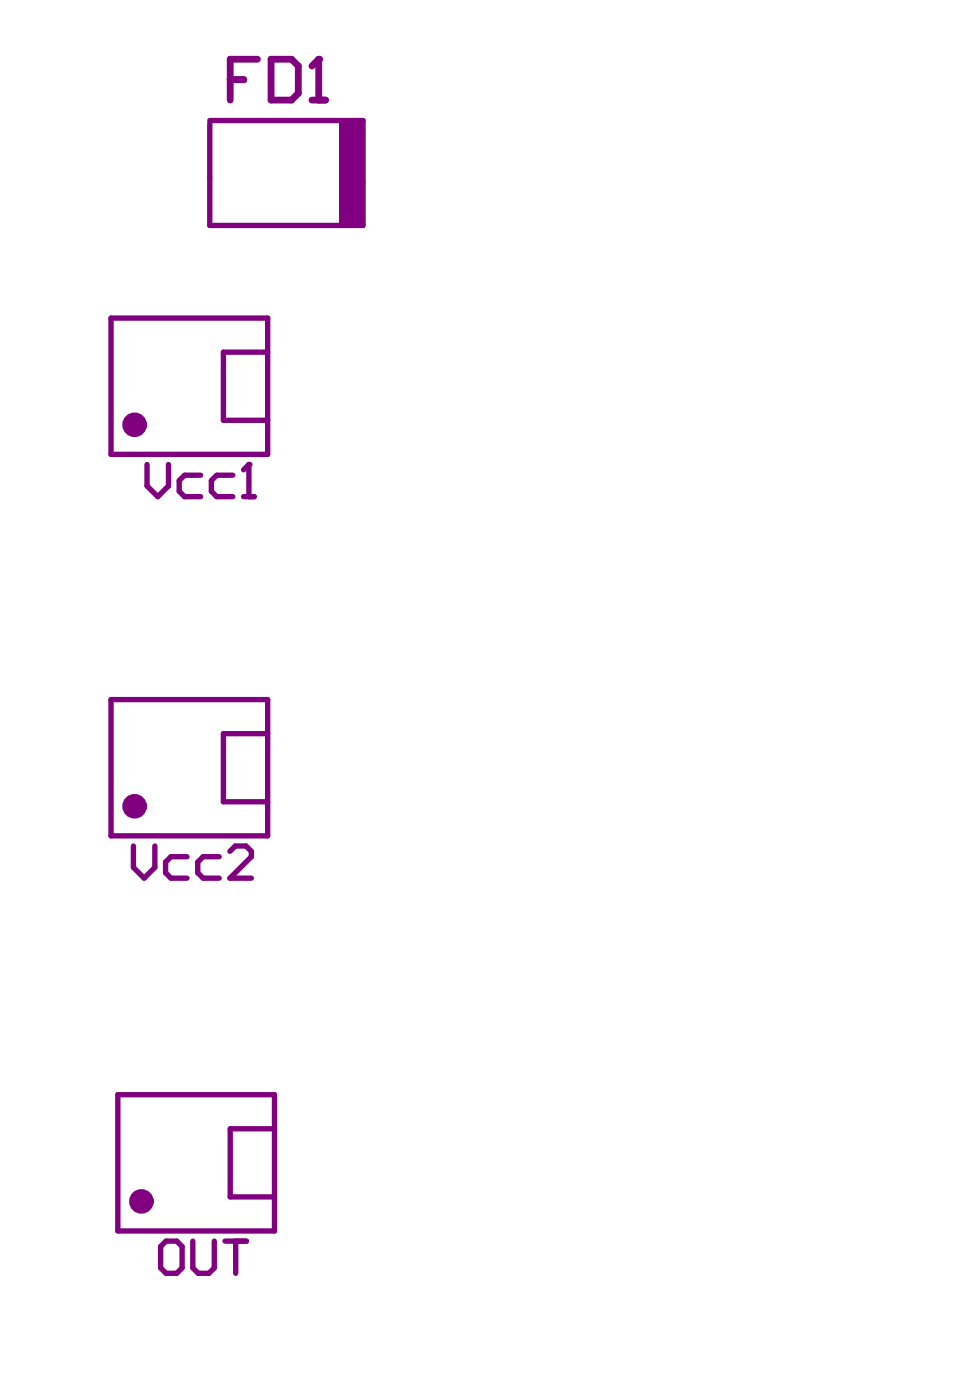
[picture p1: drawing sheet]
<svg xmlns="http://www.w3.org/2000/svg" width="119mm" height="174mm" viewBox="0 0 119 174" stroke-linecap="round" stroke-linejoin="round" font-family="sans-serif">
<path d="M26 15h19.1v13h-19.1v-12.7M13.8 39.5h19.4v16.9h-19.4zM33.2 43.7h-5.5v8.5h5.5M13.8 86.9h19.4v16.9h-19.4zM33.2 91.1h-5.5v8.5h5.5M14.6 136h19.5v16.9h-19.5zM34.1 140.2h-5.5v8.5h5.5" fill="none" stroke="#800080" stroke-width=".66"/>
<path d="M42.1 14.9h3v13.1h-3z" fill-rule="evenodd" fill="#800080"/>
<path d="M28.6 9.9h1.7M32 7.4h-3.4v5M33.6 7.4h2.6l.8 .8v3.4l-.8 .8h-2.6zM38.7 12.4h1.7M39.6 7.4v5" fill="none" stroke="#800080" stroke-width=".84"/>
<circle cx="39.6" cy="7.4" r=".42" fill="#800080"/>
<path d="M39.6 7.4l-.9 .8" fill="none" stroke="#800080" stroke-width=".84"/>
<path d="M18.2 57.7v2.7l1.4 1.3 1.3-1.3v-2.7M24.9 59h-2l-.7 .7v1.3l.7 .7h2M28.9 59h-2l-.7 .7v1.3l.7 .7h2M30.9 57.7v4M30.2 61.7h1.4" fill="none" stroke="#800080" stroke-width=".66"/>
<circle cx="30.9" cy="57.7" r=".33" fill="#800080"/>
<path d="M30.9 57.7l-.7 .7M16.6 105.1v2.7l1.3 1.3 1.3-1.3v-2.7M23.2 106.4h-2l-.6 .7v1.3l.6 .7h2M27.2 106.4h-2l-.7 .7v1.3l.7 .7h2M28.5 105.8l.7-.7h1.3l.7 .7v.6l-2.7 2.7h2.7M20.6 154.2h1.3l.7 .6v2.7l-.7 .7h-1.3l-.7-.7v-2.7zM23.9 154.2v3.3l.7 .7h1.3l.7-.7v-3.3M27.9 154.2h2.7M29.3 154.2v4" fill="none" stroke="#800080" stroke-width=".66"/>
<g fill="none" stroke="#800080" stroke-width="1.7">
<circle cx="16.7" cy="52.8" r=".68"/>
<circle cx="16.7" cy="100.2" r=".68"/>
<circle cx="17.5" cy="149.2" r=".68"/>
</g>
</svg>
